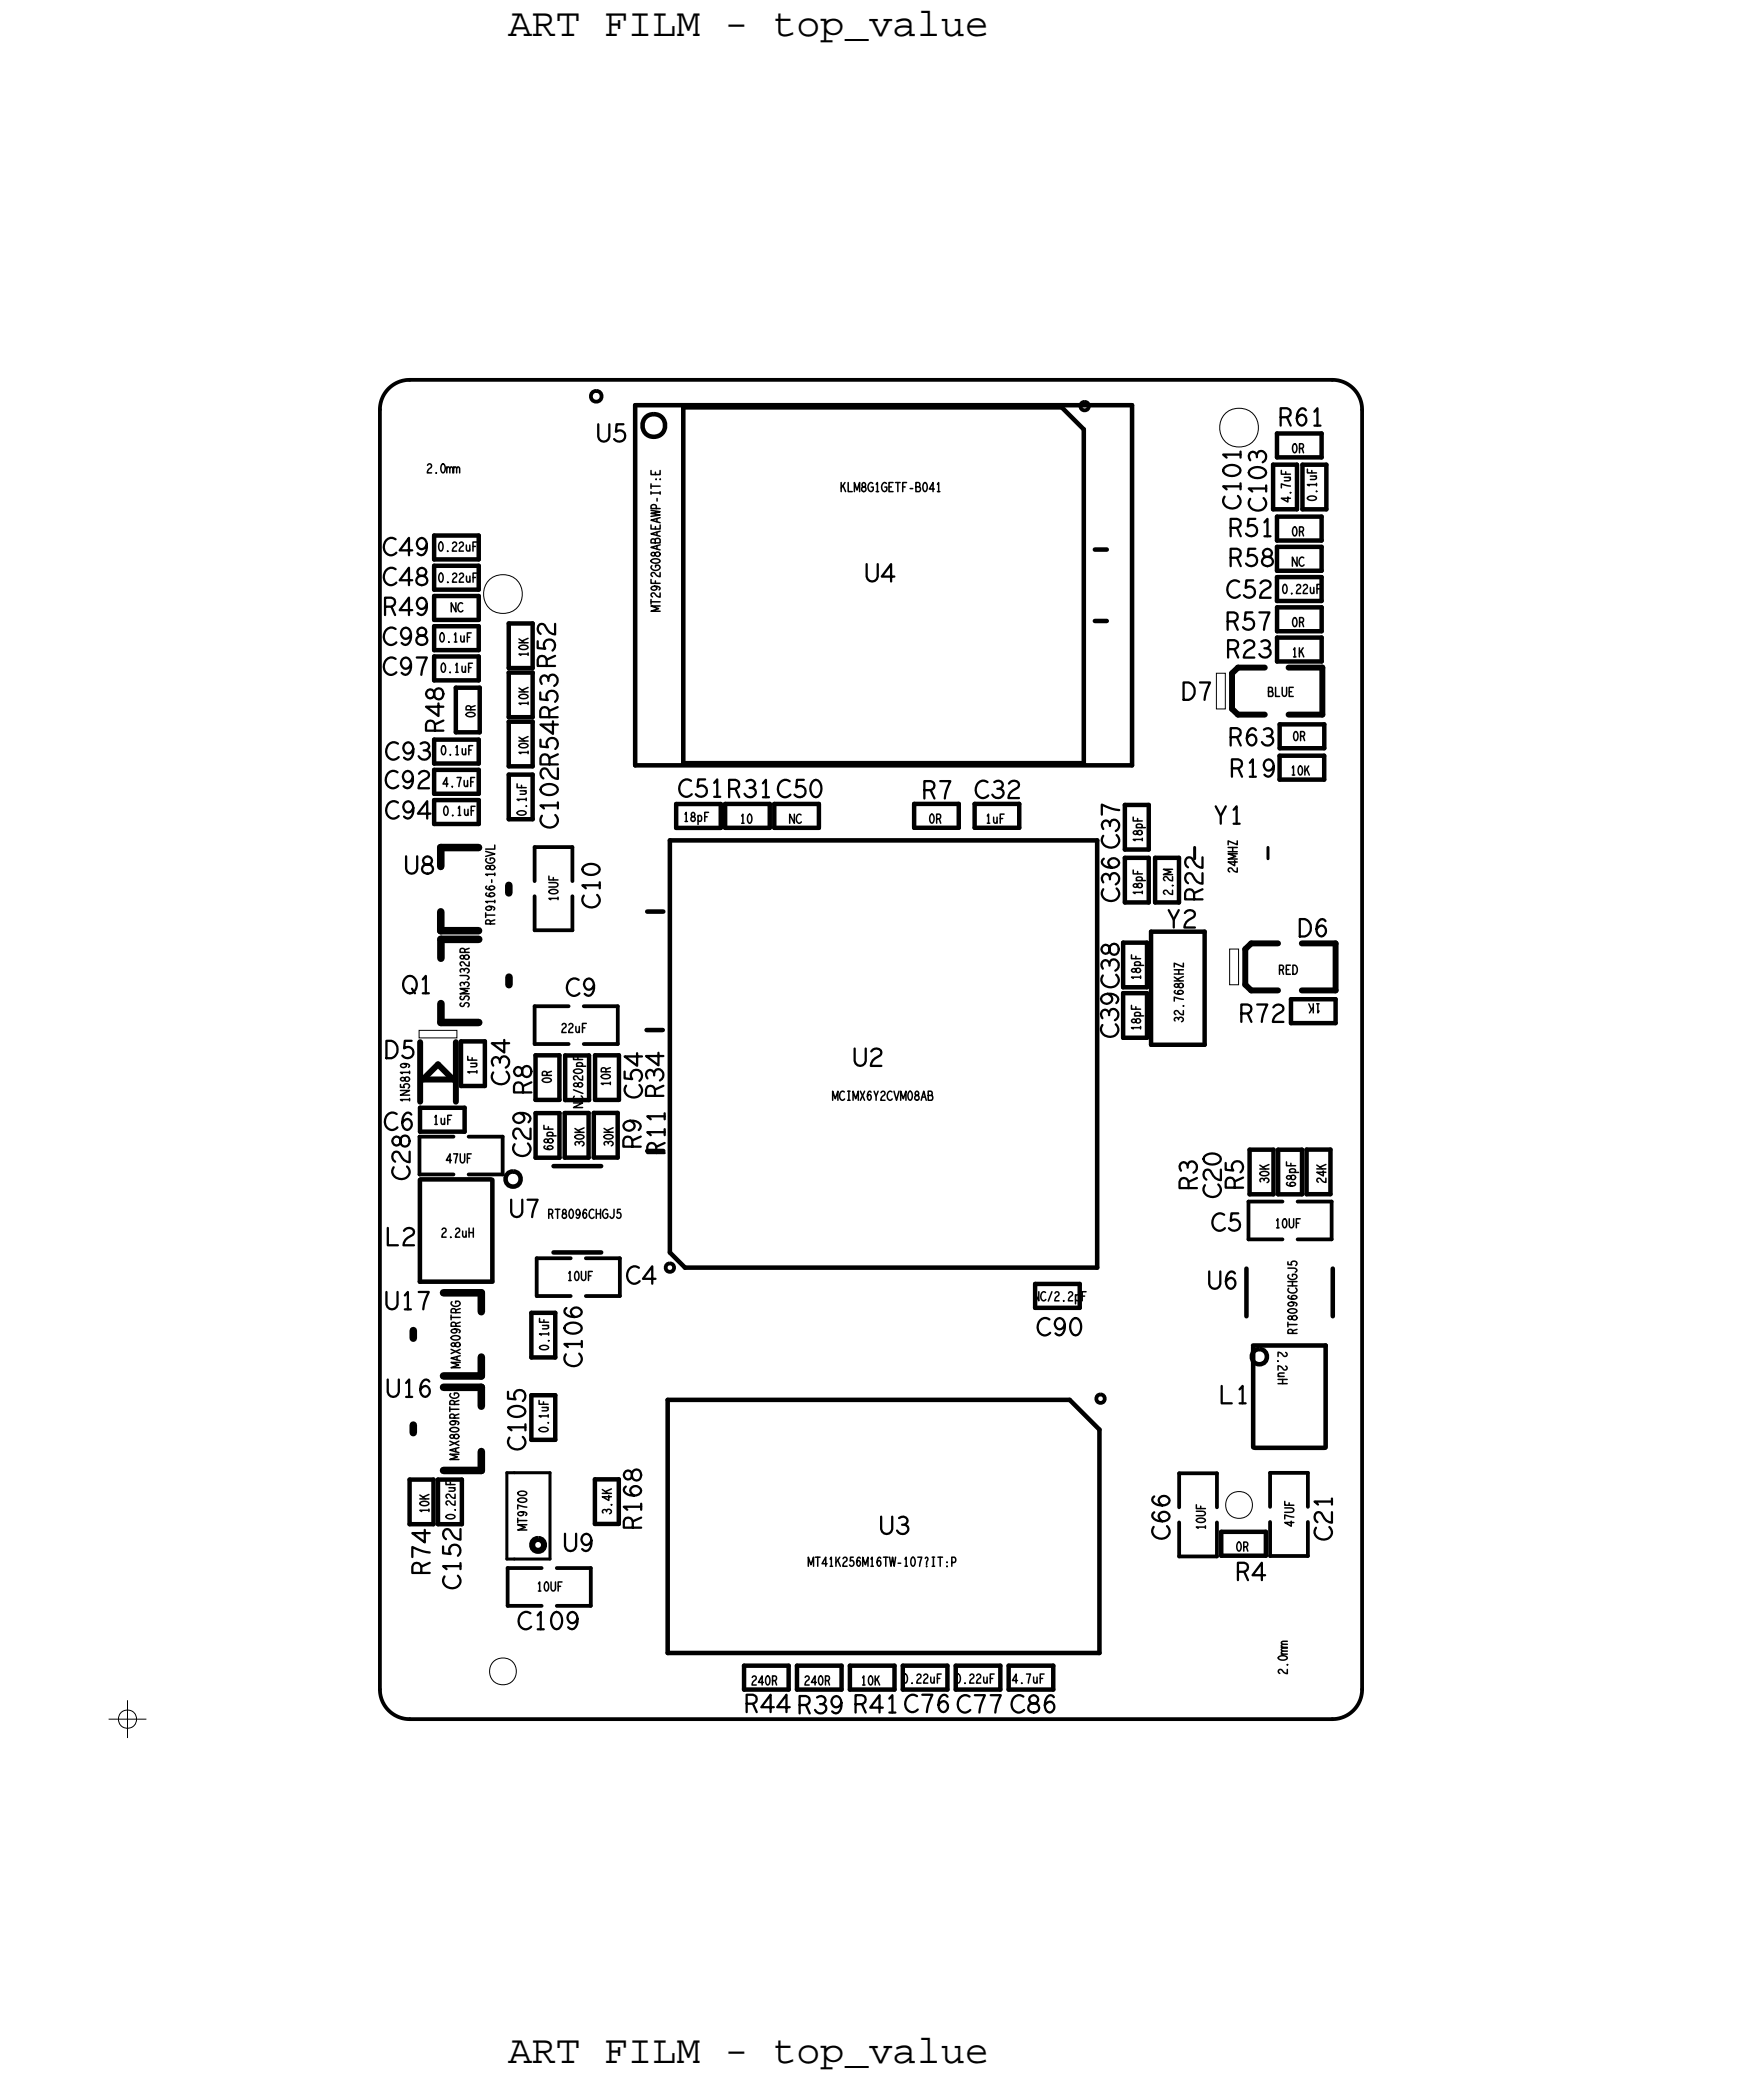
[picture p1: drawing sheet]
<svg xmlns="http://www.w3.org/2000/svg" width="59mm" height="71mm" viewBox="0 0 59 71" stroke-linecap="round" stroke-linejoin="round" font-family="sans-serif">
<defs><g id="words">
<g font-size="1.3">
<text x="17.1" y="1.2">ART FILM - top_value</text>
<text x="17.1" y="69.3">ART FILM - top_value</text>
</g>
<g font-size=".6">
<text x="24.4" y="26.8">R31</text>
<text x="41.3" y="26.1">R19</text>
<text x="22.3" y="36.9" transform="rotate(-90 22.3 36.9)">R34</text>
<text x="22.3" y="38.8" transform="rotate(-90 22.3 38.8)">R11</text>
<text x="26.8" y="57.6">R39</text>
</g>
<g font-size=".3">
<text x="14.3" y="15.9">2.0mm</text>
<text x="23" y="27.6">18pF</text>
<text x="33.1" y="27.7">1uF</text>
<text x="38.4" y="28.3" transform="rotate(-90 38.4 28.3)">18pF</text>
<text x="38.3" y="34.6" transform="rotate(-90 38.3 34.6)">18pF</text>
<text x="38.3" y="32.9" transform="rotate(-90 38.3 32.9)">18pF</text>
<text x="38.4" y="30.1" transform="rotate(-90 38.4 30.1)">18pF</text>
<text x="43" y="32.7">RED</text>
<text x="14.5" y="37.8">1uF</text>
<text x="16" y="36.1" transform="rotate(-90 16 36.1)">1uF</text>
<text x="43.2" y="56.3" transform="rotate(-90 43.2 56.3)">2.0mm</text>
</g>
</g></defs>
<!-- layer: Board Outline -->
<g fill="none" stroke="#000" stroke-width=".03">
<circle cx="16.9" cy="20" r=".66"/>
<circle cx="41.6" cy="14.4" r=".66"/>
<circle cx="16.9" cy="56.2" r=".45"/>
<circle cx="41.6" cy="50.6" r=".45"/>
</g>
<path d="M12.8 13.8v43zM13.8 12.8h31zM13.8 12.8a1 1 0 0 0-1 1M44.8 12.8a1 1 0 0 1 1 1M45.8 13.8v43zM12.8 56.8a1 1 0 0 0 1 1M13.8 57.8h31zM45.8 56.8a1 1 0 0 1-1 1" fill="none" stroke="#000" stroke-width=".13"/>
<!-- layer: Components -->
<g fill="none" stroke="#000" stroke-width=".15">
<path d="M14.6 18h1.5zM14.6 18v.8zM14.6 19h1.5zM14.6 19v.8zM14.6 18.8h1.5zM14.6 19.8h1.5zM16.1 18v.8zM16.1 19v.8zM21.3 13.6v12.1zM21.3 13.6h16.7zM21.7 14l.3-.1 .3 .1v.3v.3l-.3 .1-.3-.1-.1-.3zM23 13.7h12.7z"/>
<path d="M23 13.7v11.9zM35.7 13.7l.7 .7zM36.4 14.4v11.2zM36.8 18.5h.4zM38 13.6v12.1zM42.8 15.6h.8zM42.8 15.6v1.5zM42.8 17.1h.8zM42.9 19.4h1.5zM42.9 19.4v.8zM42.9 14.6h1.5zM42.9 14.6v.8z"/>
<path d="M42.9 18.4h1.5zM42.9 18.4v.8zM42.9 17.4v.8zM42.9 17.4h1.5zM42.9 15.4h1.5zM42.9 19.2h1.5zM42.9 18.2h1.5zM43.6 15.6v1.5zM43.8 17.1h.8zM43.8 15.6h.8zM43.8 15.6v1.5zM44.4 19.4v.8z"/>
<path d="M44.4 14.6v.8zM44.4 18.4v.8zM44.4 17.4v.8zM44.6 15.6v1.5zM14.1 39.6v3.5zM14.1 38h1.5zM14.1 37.2v.8zM14.1 37.2h1.5zM14.1 39.6h2.4zM14.6 20v.8zM14.6 20h1.5zM14.6 21h1.5z"/>
<path d="M14.6 21v.8zM14.6 22.1h1.5zM14.6 22.1v.8zM14.6 26.9h1.5zM14.6 26.9v.8zM14.6 24.9h1.5zM14.6 24.9v.8zM14.6 25.9h1.5zM14.6 25.9v.8zM14.6 20.8h1.5zM14.6 21.8h1.5zM14.6 22.9h1.5z"/>
<path d="M14.6 27.7h1.5zM14.6 25.7h1.5zM14.6 26.7h1.5zM15.3 24.6h.8zM15.3 23.1h.8zM15.3 23.1v1.5zM15.5 35h.8zM15.5 35v1.5zM15.5 36.5h.8zM15.6 37.2v.8zM16.1 20v.8zM16.1 21v.8z"/>
<path d="M16.1 22.1v.8zM16.1 26.9v.8zM16.1 24.9v.8zM16.1 25.9v.8zM16.1 23.1v1.5zM16.3 35v1.5zM16.5 39.6v3.4zM17 39.4h.2h.2l.1 .2-.1 .2-.2 .1-.2-.1v-.2zM17.1 24.3h.8zM17.1 24.3v1.4zM17.1 22.6h.8zM17.1 22.6v1.5z"/>
<path d="M17.1 20.9h.8zM17.1 20.9v1.5zM17.1 26h.8zM17.1 26v1.5zM17.1 25.7h.8zM17.1 24.1h.8zM17.1 22.4h.8zM17.1 27.5h.8zM17.9 24.3v1.4zM17.9 22.6v1.5zM17.9 20.9v1.5zM17.9 26v1.5z"/>
<path d="M18 37h.8zM18 35.5h.8zM18 35.5v1.5zM18 37.4h.8zM18 37.4v1.5zM18 38.9h.8zM18.6 39.2h1.6zM18.8 35.5v1.5zM18.8 37.4v1.5zM19 37.4h.8zM19 37.4v1.5zM19 38.9h.8z"/>
<path d="M19 37h.8zM19 35.5h.8zM19 35.5v1.5zM19.8 37.4v1.5zM19.8 35.5v1.5zM19.9 37.4h.9zM19.9 37.4v1.5zM19.9 38.9h.9zM20 35.5h.8zM20 35.5v1.5zM20 37h.8zM20.8 37.4v1.5z"/>
<path d="M20.8 35.5v1.5zM21.3 25.7h16.7zM21.7 34.6h.6zM21.7 30.6h.6zM21.7 38.7h.6zM22.5 28.2v13.9zM22.5 28.2h14.4zM22.7 27h1.5zM22.7 27v.8zM22.7 27.8h1.5zM23 25.6h13.4zM24.2 27v.8z"/>
<path d="M24.4 27h1.5zM24.4 27v.8zM24.4 27.8h1.5zM25.9 27v.8zM26 27v.8zM26 27h1.5zM26 27.8h1.5zM27.5 27v.8zM30.7 27v.8zM30.7 27h1.5zM30.7 27.8h1.5zM32.2 27v.8z"/>
<path d="M32.7 27v.8zM32.7 27h1.5zM32.7 27.8h1.5zM34.2 27v.8zM36.8 20.9h.4zM36.9 28.2v14.4zM37.7 33.4h.8zM37.7 33.4v1.5zM37.7 34.9h.8zM37.7 31.7h.8zM37.7 31.7v1.5zM37.7 33.2h.8z"/>
<path d="M37.8 27h.8zM37.8 27v1.5zM37.8 28.8h.8zM37.8 28.8v1.5zM37.8 28.5h.8zM37.8 30.3h.8zM38.5 33.4v1.5zM38.5 31.7v1.5zM38.6 27v1.5zM38.6 28.8v1.5zM38.7 35.1h1.8zM38.7 31.3h1.8z"/>
<path d="M38.7 31.3v3.8zM38.8 30.3h.8zM38.8 28.8h.8zM38.8 28.8v1.5zM39.6 28.8v1.5zM40.5 31.3v3.8zM42 38.6h.8zM42 38.6v1.5zM42.8 38.6v1.5zM42.9 20.2h1.5zM42.9 20.4h1.5zM42.9 20.4v.8z"/>
<path d="M42.9 21.4h1.5zM42.9 21.4v.8zM42.9 21.2h1.5zM42.9 22.2h1.5zM42.9 38.6h.8zM42.9 38.6v1.5zM43 25.4h1.5zM43 25.4v.8zM43 26.2h1.5zM43 24.3v.8zM43 24.3h1.5zM43 25.1h1.5z"/>
<path d="M43.4 33.6v.8zM43.4 33.6h1.5zM43.4 34.4h1.5zM43.7 38.6v1.5zM43.9 38.6h.8zM43.9 38.6v1.5zM44.4 20.4v.8zM44.4 21.4v.8zM44.5 25.4v.8zM44.5 24.3v.8zM44.7 38.6v1.5zM44.9 33.6v.8z"/>
<path d="M13.8 49.7h.8zM13.8 49.7v1.5zM13.8 51.2h.8zM14.1 43.1h2.4zM14.6 49.7v1.5zM14.7 49.7h.8zM14.7 49.7v1.5zM14.7 51.2h.8zM15.5 49.7v1.5zM17.9 44.1h.8zM17.9 44.1v1.5zM17.9 46.9h.8z"/>
<path d="M17.9 46.9v1.5zM17.9 45.6h.8zM17.9 48.4h.8zM18.6 42.1h1.6zM18.7 44.1v1.5zM18.7 46.9v1.5zM20 49.7h.8zM20 49.7v1.5zM20 51.2h.8zM20.8 49.7v1.5zM22.4 47h13.5zM22.4 55.5h14.5z"/>
<path d="M22.4 47v8.5zM22.5 42.1l.5 .5zM23 42.6h13.9zM25 56h1.5zM25 56v.8zM25 56.8h1.5zM26.5 56v.8zM26.8 56h1.5zM26.8 56v.8zM26.8 56.8h1.5zM28.3 56v.8zM28.6 56v.8z"/>
<path d="M28.6 56h1.5zM28.6 56.8h1.5zM30.1 56v.8zM30.3 56v.8zM30.3 56h1.5zM30.3 56.8h1.5zM31.8 56v.8zM32.1 56.8h1.5zM32.1 56h1.5zM32.1 56v.8zM33.6 56v.8zM33.9 56v.8z"/>
<path d="M33.9 56h1.5zM33.9 56.8h1.5zM34.8 43.1h1.5zM34.8 43.1v.8zM34.8 43.9h1.5zM35.4 56v.8zM35.9 47l1 1zM36.3 43.1v.8zM36.9 48v7.5zM41 51.5h1.5zM41 51.5v.8zM41 52.3h1.5z"/>
<path d="M41.9 42.6v1.6zM42 40.1h.8zM42.1 45.2h2.4zM42.1 45.3v3.3zM42.1 45.4l.2-.1 .2 .1 .1 .2-.1 .2h-.2h-.2v-.2zM42.1 48.6h2.4zM42.5 51.5v.8zM42.9 40.1h.8zM43.9 40.1h.8zM44.5 45.2v3.4zM44.8 42.6v1.6z"/>
</g>
<path d="M40.1 28.5v.4zM42.6 28.5v.4zM17 49.5h.3zM17 49.5v2.9zM17 52.4h.3zM17.3 49.5h1.2zM17.3 52.4h1.2zM18.5 49.5v2.9z" fill="none" stroke="#000" stroke-width=".1"/>
<g fill="none" stroke="#000" stroke-width=".2">
<path d="M14.1 35v2zM14.2 36.3l.5-.5zM14.2 36.3h1zM14.7 35.8l.5 .5zM15.3 35v2zM41.4 23.8l.2 .2zM41.4 22.6v1.2zM41.4 22.6l.2-.2zM41.6 24h.9zM41.6 22.4h.9zM41.8 33.1l.2 .2zM41.8 31.9v1.2z"/>
<path d="M41.8 31.9l.2-.2zM42 33.3h.9zM42 31.7h.9zM43.3 24h1.1zM43.3 22.4h1.1zM43.7 33.3h1.2zM43.7 31.7h1.2zM44.4 22.4v1.6zM44.9 31.7v1.6zM17.9 51.8l.2-.1 .2 .1v.2l-.2 .1-.2-.1z"/>
</g>
<g fill="none" stroke="#000" stroke-width=".25">
<path d="M14.8 28.5v.6zM14.8 28.5h1.3zM14.8 30.6v.7zM14.8 31.3h1.3zM14.8 31.6v.6zM14.8 31.6h1.3zM14.8 33.7v.7zM14.8 34.4h1.3zM17.1 29.7v.3zM17.1 32.8v.3zM13.9 44.7v.3zM13.9 47.9v.2z"/>
<path d="M14.9 43.4h1.3zM14.9 46.2h1.3zM14.9 46.6h1.3zM14.9 49.4h1.3zM16.2 43.4v.7zM16.2 45.6v.6zM16.2 46.6v.7zM16.2 48.8v.6z"/>
</g>
<g fill="none" stroke="#000" stroke-width=".13">
<path d="M19.9 13.2l.1-.1 .2 .1v.2l-.2 .1-.1-.1zM36.3 13.6l.1-.1 .2 .1v.1l-.2 .1-.1-.1zM14.1 39.5h1.1zM14.1 38.2h1.1zM14.1 38.2v1.3zM15.7 38.2h1.2zM15.7 39.5h1.2zM16.9 38.2v1.3zM18 28.5h1.2zM18 28.5v1.1zM18 30.1v1.2zM18 31.3h1.2z"/>
<path d="M18 35.1h1.1zM18 33.8v1.3zM18 33.8h1.1zM19.2 30.1v1.2zM19.2 28.5v1.1zM19.6 33.8h1.2zM19.6 35.1h1.2zM20.8 33.8v1.3zM17.1 54h1.1zM17.1 52.7h1.1zM17.1 52.7v1.3zM18 42.3h1.2z"/>
<path d="M18 42.3v1.2zM18 43.5h1.2zM18.7 52.7h1.1zM18.7 54h1.1zM19.7 43.5h1.1zM19.7 42.3h1.1zM19.8 52.7v1.3zM20.8 42.3v1.2zM22.4 42.5h.1h.1v.2h-.1h-.1zM36.8 46.9h.2h.1v.2h-.1h-.2zM39.6 49.5h1.3zM39.6 49.5v1.1z"/>
<path d="M39.6 51.2v1.1zM39.6 52.3h1.3zM40.9 49.5v1.1zM40.9 51.2v1.1zM41.9 40.4v1.2zM41.9 40.4h1.2zM41.9 41.6h1.2zM42.7 49.5h1.2zM42.7 49.5v1.1zM42.7 51.1v1.2zM42.7 52.3h1.2zM43.6 40.4h1.1z"/>
<path d="M43.6 41.6h1.1zM43.9 49.5v1.1zM43.9 51.1v1.2zM44.7 40.4v1.2z"/>
</g>
<path d="M14.1 34.6h1.3v.3h-1.3zM40.9 22.6h.3v1.2h-.3zM41.3 31.9h.3v1.2h-.3z" fill="none" stroke="#000" stroke-width=".03"/>
<!-- layer: Text -->
<g fill="none" stroke="#000" stroke-width=".08">
<path d="M13.3 19.1a.27 .27 0 0 0-.4 .3 .27 .27 0 0 0 .4 .2M13.3 18.1a.27 .27 0 0 0-.4 .3 .27 .27 0 0 0 .4 .2M13.8 19.5h-.4l.3-.4v.6M13.8 18.5h-.4l.3-.4v.6M14 19.1v.2l.1 .1a.16 .16 0 0 1 .2 .2 .16 .16 0 0 1-.2 0 .16 .16 0 0 1 0-.2h.1a.16 .16 0 0 0 .1-.3 .15 .15 0 0 0-.3 0zM14.3 18.3v.1a.17 .17 0 0 1-.3-.1 .17 .17 0 0 1 .2-.2 .17 .17 0 0 1 .1 .2l-.1 .3h-.2M20.1 14.3v.4l.2 .1 .2-.1v-.4M20.9 14.3h-.2v.2a.2 .2 0 0 1 .3 .1 .2 .2 0 0 1-.1 .2 .2 .2 0 0 1-.3 0M29.1 19v.4l.2 .1 .2-.1v-.4M30 19.4h-.4l.3-.4v.5M41.2 15.7a.26 .26 0 0 1 .3-.1 .26 .26 0 0 1 .1 .3 .26 .26 0 0 1-.3 .1 .26 .26 0 0 1-.1-.3zM41.3 17.7h.3l.1-.2-.4-.1v.6"/>
<path d="M41.3 18.7h.3l.1-.2-.4-.1v.6M41.6 17.7l.1 .3M41.6 18.7l.1 .3M41.6 16.7a.27 .27 0 0 1-.2 .4 .27 .27 0 0 1-.3-.4M41.6 19.6a.27 .27 0 0 0-.4 .2 .27 .27 0 0 0 .5 .2M41.7 15.3h-.6l.1 .1M41.7 16.3h-.6l.1 .1M41.7 15.2v.2M41.7 16.2v.2M42 15.8a.26 .26 0 0 1 .4-.1 .26 .26 0 0 1 .1 .3 .26 .26 0 0 1-.4 .1 .26 .26 0 0 1-.1-.3zM42.1 19.5h-.2l-.1 .3a.2 .2 0 0 1 .3 0 .2 .2 0 0 1 0 .3 .2 .2 0 0 1-.3-.1M42.2 17.4h-.3v.3a.2 .2 0 0 1 .3 0 .2 .2 0 0 1-.1 .3 .2 .2 0 0 1-.2-.1"/>
<path d="M42.2 18.4h-.3v.3a.2 .2 0 0 1 .3 0 .2 .2 0 0 1-.1 .3 .2 .2 0 0 1-.2-.1M42.2 15.3l-.2-.1v.1v.2M42.2 15.4a.18 .18 0 0 1 .3-.2 .17 .17 0 0 1 0 .3h-.1M42.3 19.6a.16 .16 0 0 1 .3-.1 .16 .16 0 0 1 0 .2l-.2 .2-.1 .2h.4M42.5 16.7a.27 .27 0 0 1-.2 .5 .27 .27 0 0 1-.3-.4M42.5 18.5l-.1 .1 .1 .1a.16 .16 0 0 1 .2 .2 .16 .16 0 0 1-.2 .1 .16 .16 0 0 1 0-.3h.1a.14 .14 0 0 0 .1-.2 .14 .14 0 0 0-.2 0zM42.5 17.6l.1-.2v.6M42.5 18h.2M42.5 16.4h-.5l.1 .1M42.5 16.3v.2M43 14h.3v-.2l-.3-.1v.6M43.2 14l.2 .3"/>
<path d="M43.9 13.8l-.1-.1a.27 .27 0 0 0-.2 .3 .27 .27 0 0 0 .2 .3 .17 .17 0 0 0 .1-.3 .17 .17 0 0 0-.3 .1M44.2 14.3h.2M44.2 13.8l.1-.1v.6M12.9 20.4h.3l.1-.2-.4-.1v.6M13 35a.3 .3 0 0 1 .4 .3 .3 .3 0 0 1-.4 .3zM13.1 20.4l.2 .3M13.2 38.2a.14 .14 0 0 0 0 .2 .14 .14 0 0 0 .2 .1 .14 .14 0 0 0 .1-.2 .16 .16 0 0 1 .2-.1 .16 .16 0 0 1 0 .3 .16 .16 0 0 1-.2-.1l-.1-.2zM13.3 21.1a.27 .27 0 0 0-.4 .3 .27 .27 0 0 0 .4 .2M13.3 22.1a.27 .27 0 0 0-.4 .3 .27 .27 0 0 0 .4 .2M13.3 37.4a.27 .27 0 0 0-.4 .3 .27 .27 0 0 0 .5 .2M13.4 26a.27 .27 0 0 0-.4 .2 .27 .27 0 0 0 .4 .2M13.4 25a.27 .27 0 0 0-.4 .2 .27 .27 0 0 0 .4 .2"/>
<path d="M13.4 27a.27 .27 0 0 0-.4 .2 .27 .27 0 0 0 .4 .2M13.6 28.8v.4l.2 .2 .2-.2v-.4M13.7 39.2a.27 .27 0 0 1-.2 .4 .27 .27 0 0 1-.3-.4M13.8 38.7v.4l-.2-.1-.2-.3a.16 .16 0 0 0-.2 .1 .16 .16 0 0 0 .1 .2M13.8 21.3v.1a.17 .17 0 0 1-.3-.1 .17 .17 0 0 1 .1-.2 .17 .17 0 0 1 .2 .2l-.1 .4-.2-.1M13.8 22.3v.1a.17 .17 0 0 1-.3-.1 .17 .17 0 0 1 .1-.2 .17 .17 0 0 1 .2 .2l-.1 .4-.2-.1M13.8 37.5v-.1a.27 .27 0 0 0-.3 .3 .27 .27 0 0 0 .2 .2 .17 .17 0 0 0 .1-.2 .17 .17 0 0 0-.3 0M13.8 35h-.2v.2a.2 .2 0 0 1 .3 .1 .2 .2 0 0 1-.1 .3 .2 .2 0 0 1-.3-.1M13.8 33.2l.1 .2M13.8 20.5h-.4l.3-.4v.6M13.9 26.1l-.1 .1a.17 .17 0 0 1-.2 0 .17 .17 0 0 1 .1-.3 .17 .17 0 0 1 .2 .2l-.1 .4-.2-.1M13.9 25.2l-.1 .1a.17 .17 0 0 1-.2-.1 .17 .17 0 0 1 .1-.2 .17 .17 0 0 1 .2 .2l-.1 .3h-.2"/>
<path d="M13.9 27.1l-.1 .1a.17 .17 0 0 1-.2 0 .17 .17 0 0 1 .1-.3 .17 .17 0 0 1 .2 .2l-.1 .4-.2-.1M14 22.1h.3l-.1 .6M14 21.2v.1l.1 .1a.16 .16 0 0 1 .2 .2 .16 .16 0 0 1-.2 .1 .16 .16 0 0 1 0-.3h.1a.16 .16 0 0 0 .1-.3 .16 .16 0 0 0-.3 .1zM14.1 26a.16 .16 0 0 1 .2-.1 .16 .16 0 0 1 .1 .2l-.3 .2v.2h.3M14.1 25l.2-.1 .1 .1-.1 .2M14.2 33.4h.2M14.2 32.9l.1-.1v.6M14.2 25.2a.18 .18 0 0 1 .2 .3 .17 .17 0 0 1-.3 0v-.1M14.2 28.8v.2h.1a.16 .16 0 0 1 .2 .2 .16 .16 0 0 1-.3 .1 .16 .16 0 0 1 0-.2l.2-.1a.14 .14 0 0 0 .1-.2 .15 .15 0 0 0-.3 0zM14.3 20.3v.1a.17 .17 0 0 1-.3-.1 .17 .17 0 0 1 .2-.2 .17 .17 0 0 1 .1 .2l-.1 .3h-.2M14.4 23.2a.14 .14 0 0 0-.1 .2 .14 .14 0 0 0 .2 0 .14 .14 0 0 0 .1-.1 .16 .16 0 0 1 .2-.1 .16 .16 0 0 1 0 .2 .16 .16 0 0 1-.2 0l-.1-.2zM14.5 27.3h-.5l.4-.4v.6"/>
<path d="M14.6 24.6v-.3l-.2-.1-.1 .4h.6M14.7 23.6v.5l-.4-.4h.6M14.9 24.2l-.3 .1M16.8 35.6l-.2-.1-.1 .2 .1 .1M16.8 35.7a.17 .17 0 0 1 .2-.2 .17 .17 0 0 1 .1 .3l-.1 .1M16.9 34.9v.5l-.4-.3h.6M17 36a.27 .27 0 0 1-.2 .4 .27 .27 0 0 1-.2-.4M17.3 35.9a.14 .14 0 0 0 0 .2 .14 .14 0 0 0 .2 0 .14 .14 0 0 0 0-.1 .16 .16 0 0 1 .3-.1 .16 .16 0 0 1 0 .2 .16 .16 0 0 1-.3-.1v-.1zM17.5 37.4h.1a.17 .17 0 0 1-.1 .3 .17 .17 0 0 1-.2-.1 .17 .17 0 0 1 .2-.2l.3 .1v.2M17.6 36.7l-.1-.3h-.2v.3h.6M17.7 38.4a.27 .27 0 0 1-.2 .5 .27 .27 0 0 1-.2-.5M17.8 37.9v.4l-.2-.1-.1-.2a.16 .16 0 0 0-.3 0 .16 .16 0 0 0 .1 .3"/>
<path d="M17.9 36.4l-.3 .1M18.1 21.5v.3h.2a.2 .2 0 0 1 .1-.3 .2 .2 0 0 1 .2 .1 .2 .2 0 0 1 0 .3M18.2 23.3v.2h.2a.2 .2 0 0 1 .1-.3 .2 .2 0 0 1 .2 .1 .2 .2 0 0 1-.1 .3M18.2 24.9v.2h.2a.2 .2 0 0 1 .1-.3 .2 .2 0 0 1 .2 .1 .2 .2 0 0 1 0 .3M18.2 26.4a.26 .26 0 0 1 .4-.1 .26 .26 0 0 1 .1 .3 .26 .26 0 0 1-.4 .1 .26 .26 0 0 1-.1-.3zM18.4 22.4l-.1-.3h-.2v.3h.5M18.4 22.8l-.2-.1v.1v.2M18.4 22.9a.18 .18 0 0 1 .3-.2 .17 .17 0 0 1 0 .3h-.1M18.5 24.1l-.1-.3h-.2v.3h.5M18.5 25.7l-.1-.3h-.2v.3h.5M18.6 24.2v.5l-.4-.4h.5M18.6 22l-.2 .2"/>
<path d="M18.6 21v.3h-.1l-.2-.3a.16 .16 0 0 0-.2 .1 .16 .16 0 0 0 .1 .2M18.7 27.4a.27 .27 0 0 1-.2 .4 .27 .27 0 0 1-.3-.4M18.7 23.8l-.2 .1M18.7 25.3l-.2 .2M18.7 27.1h-.5l.1 .1M18.7 27v.2M18.7 25.8v.4l-.1-.1-.2-.2a.16 .16 0 0 0-.2 0 .16 .16 0 0 0 .1 .3M19.4 32.9a.27 .27 0 0 0-.4 .3 .27 .27 0 0 0 .5 .2M19.6 29.1a.26 .26 0 0 1 .4-.1 .26 .26 0 0 1 .1 .3 .26 .26 0 0 1-.3 .1 .26 .26 0 0 1-.2-.3zM20 33.1l-.1 .1a.17 .17 0 0 1-.3-.1 .17 .17 0 0 1 .2-.2 .17 .17 0 0 1 .2 .2l-.2 .3h-.2M20.1 30.1a.27 .27 0 0 1-.2 .4 .27 .27 0 0 1-.3-.4M20.1 29.7h-.5l.1 .1"/>
<path d="M20.1 29.6v.2M21 36v.2l.2 .1a.2 .2 0 0 1 .1-.3 .2 .2 0 0 1 .3 0 .2 .2 0 0 1-.1 .3M21.2 37.7h.1a.17 .17 0 0 1-.1 .3 .17 .17 0 0 1-.2-.2 .17 .17 0 0 1 .2-.1l.3 .1v.2M21.2 38.5v-.2l-.2-.1-.1 .3h.6M21.4 35.4v.4l-.4-.3h.6M21.5 36.5a.27 .27 0 0 1-.2 .4 .27 .27 0 0 1-.3-.4M21.5 38.2l-.3 .1M22 36.1l-.2-.1-.1 .1 .1 .1M22 36.8v-.2l-.2-.1-.1 .3h.6M22 38.7v-.2l-.2-.1-.1 .3h.6M22.1 35.4v.4l-.4-.3h.6M22.3 37.5h-.6l.2 .1"/>
<path d="M22.3 38h-.6l.2 .1M22.3 37.4v.2M23.2 26.2a.27 .27 0 0 0-.4 .3 .27 .27 0 0 0 .4 .2M23.7 26.2h-.2l-.1 .2a.2 .2 0 0 1 .3 .1 .2 .2 0 0 1 0 .3 .2 .2 0 0 1-.3-.1M24 26.8h.2M24 26.3l.1-.1v.6M24.5 26.5h.3v-.2l-.3-.1v.6M25.1 26.3l.1-.1 .2 .1-.1 .2M25.6 26.3l.1-.1v.6M25.6 26.8h.2M26.5 26.3a.27 .27 0 0 0-.4 .2 .27 .27 0 0 0 .5 .2M27 26.2h-.2v.3a.2 .2 0 0 1 .2 0 .2 .2 0 0 1 0 .3 .2 .2 0 0 1-.3-.1"/>
<path d="M27.3 26.3a.27 .27 0 0 1 .3 .1 .27 .27 0 0 1-.1 .4 .28 .28 0 0 1-.3-.2 .28 .28 0 0 1 .1-.3zM28.7 35.2v.5l.2 .1 .2-.1v-.5M29.3 35.3a.16 .16 0 0 1 .2-.1 .16 .16 0 0 1 .1 .3l-.3 .1v.2h.3M31.1 26.5h.2l.1-.2-.3-.1v.6M31.3 26.5l.1 .3M31.6 26.2h.3l-.2 .6M33.2 26.3a.27 .27 0 0 0-.4 .2 .27 .27 0 0 0 .4 .2M33.4 26.3l.2-.1 .1 .1-.1 .2M33.5 26.5a.17 .17 0 0 1 .2 .2 .17 .17 0 0 1-.3 .1l-.1-.1M33.9 26.3a.16 .16 0 0 1 .2-.1 .16 .16 0 0 1 .1 .3l-.3 .1v.2h.3M37.1 31.8a.14 .14 0 0 0-.1 .2 .14 .14 0 0 0 .2 0 .14 .14 0 0 0 .1-.1 .16 .16 0 0 1 .2-.1 .16 .16 0 0 1 0 .2 .16 .16 0 0 1-.2-.1l-.1-.1zM37.1 28.9h-.1a.27 .27 0 0 0 .3 .3 .27 .27 0 0 0 .3-.3 .17 .17 0 0 0-.3 0 .17 .17 0 0 0 .1 .3"/>
<path d="M37.2 33.4h.1a.17 .17 0 0 1-.1 .3 .17 .17 0 0 1-.2-.1 .17 .17 0 0 1 .2-.2l.4 .1-.1 .2M37.3 34l-.2-.1-.1 .2v.1M37.3 34.1a.17 .17 0 0 1 .2-.2 .17 .17 0 0 1 0 .3v.1M37.3 32.4l-.2-.1-.1 .1 .1 .1M37.3 32.4a.17 .17 0 0 1 .2-.1 .17 .17 0 0 1 0 .3M37.3 27.7l-.2-.1-.1 .1 .1 .2M37.3 29.5l-.2-.1-.1 .1 .1 .2M37.3 27.8a.17 .17 0 0 1 .2-.2 .17 .17 0 0 1 .1 .3h-.1M37.3 29.5a.17 .17 0 0 1 .2-.1 .17 .17 0 0 1 .1 .3h-.1M37.5 34.4a.27 .27 0 0 1-.2 .5 .29 .29 0 0 1-.3-.5M37.5 32.8a.27 .27 0 0 1-.2 .4 .27 .27 0 0 1-.2-.4M37.5 28.1a.27 .27 0 0 1-.2 .4 .27 .27 0 0 1-.2-.4"/>
<path d="M37.5 29.9a.27 .27 0 0 1-.2 .4 .27 .27 0 0 1-.2-.4M37.6 27.2l-.6-.2v.4M39.3 30.6l.1 .3v.3M39.6 30.6l-.2 .3M39.8 22.9a.3 .3 0 0 1 .3 .3 .3 .3 0 0 1-.3 .3zM39.8 30.7a.16 .16 0 0 1 .2-.1 .16 .16 0 0 1 .1 .2l-.2 .2-.1 .2h.3M39.9 39.2l-.2-.1-.1 .1 .1 .1M39.9 39.2a.17 .17 0 0 1 .2-.2 .21 .21 0 0 1 .1 .4h-.1M39.9 39.9v-.2l-.2-.1-.1 .3h.6M40.1 30.2v-.3h-.2l-.1 .3h.6M40.2 39.6l-.3 .1M40.3 22.9h.4l-.2 .6"/>
<path d="M40.4 29.9l-.3 .1M40.4 28.8v.4l-.2-.1-.2-.3a.16 .16 0 0 0-.2 .1 .16 .16 0 0 0 .1 .2M40.4 29.3v.4l-.2-.1-.2-.2a.16 .16 0 0 0-.2 .1 .16 .16 0 0 0 .1 .2M40.5 38.8a.26 .26 0 0 1 .3-.1 .26 .26 0 0 1 .1 .4 .26 .26 0 0 1-.3 0 .26 .26 0 0 1-.1-.3zM40.8 27.1l.2 .3v.3M40.9 39.8a.27 .27 0 0 1-.2 .4 .27 .27 0 0 1-.2-.4M41 39.3v.4l-.2-.1-.1-.3a.16 .16 0 0 0-.3 .1 .16 .16 0 0 0 .1 .2M41.2 39.1v.2h.2a.2 .2 0 0 1 .1-.3 .2 .2 0 0 1 .3 .1 .2 .2 0 0 1-.1 .3M41.2 27.1l-.2 .3M41.2 20.9h.3l.1-.3h-.4v.6M41.3 21.8h.2l.1-.2-.3-.1v.6M41.3 24.8l.3-.1 .1-.2h-.4v.6"/>
<path d="M41.4 25.8h.3v-.2l-.3-.1v.6M41.4 27.7h.2M41.4 27.2l.1-.1v.6M41.5 20.9l.1 .3M41.5 21.8l.1 .3M41.5 39.9v-.3h-.3v.3h.6M41.6 24.8l.1 .3M41.7 34.1l.3-.1v-.2h-.3v.5M41.8 39.6l-.3 .1M41.8 21.6a.16 .16 0 0 1 .2-.1 .16 .16 0 0 1 .1 .2l-.2 .2-.1 .2h.3M41.9 34.1l.1 .2M42 25.6l.1-.1v.6"/>
<path d="M42.1 20.6h-.3v.2a.2 .2 0 0 1 .3 .1 .2 .2 0 0 1-.1 .3 .2 .2 0 0 1-.2-.1M42.2 24.5a.27 .27 0 0 0-.3 .2 .27 .27 0 0 0 .2 .3 .17 .17 0 0 0 .1-.3 .17 .17 0 0 0-.3 .1M42.2 33.8h.4l-.2 .5M42.3 20.6h.4l-.2 .6M42.4 21.6l.1-.1 .1 .1v.2M42.5 24.5h.1h.1l-.1 .2M42.5 21.8a.17 .17 0 0 1 .2 .2 .17 .17 0 0 1-.3 0h-.1M42.6 24.7a.18 .18 0 0 1 .2 .3 .2 .2 0 0 1-.4 0v-.1M42.8 33.9a.16 .16 0 0 1 .2-.2 .16 .16 0 0 1 .1 .3l-.3 .2v.1h.3M42.8 25.7l-.1 .1a.17 .17 0 0 1-.2 0 .17 .17 0 0 1 .1-.3 .17 .17 0 0 1 .2 .2l-.1 .4-.2-.1M43.7 30.9a.3 .3 0 0 1 .3 .3 .3 .3 0 0 1-.3 .3zM44.5 31v-.1a.27 .27 0 0 0-.3 .3 .27 .27 0 0 0 .3 .2 .17 .17 0 0 0 0-.2 .17 .17 0 0 0-.3 0"/>
<path d="M13 43.4v.4l.2 .2 .2-.2v-.4M13 46.4v.4l.2 .1 .2-.1v-.4M13 41.3v.5h.4M13.6 41.4a.16 .16 0 0 1 .2-.1 .16 .16 0 0 1 .1 .2l-.3 .2v.1h.3M13.6 44h.2M13.6 43.5l.1-.1v.6M13.6 46.9h.2M13.6 46.5l.1-.1v.5M14.1 43.4h.3l-.2 .6M14.2 52.9l-.1-.3-.2-.1v.4h.5M14.3 51.4v.4l-.4-.3h.5M14.4 46.4a.27 .27 0 0 0-.3 .2 .27 .27 0 0 0 .2 .3 .17 .17 0 0 0 .1-.3 .17 .17 0 0 0-.3 .1"/>
<path d="M14.4 52.5l-.2 .1M14.4 52.2l-.5-.2v.3M14.9 52v.2h.2a.2 .2 0 0 1 .1-.3 .2 .2 0 0 1 .3 .1 .2 .2 0 0 1-.1 .3M15.4 52.9a.27 .27 0 0 1-.2 .5 .27 .27 0 0 1-.3-.4M15.5 51.4v.3h-.2l-.2-.3a.16 .16 0 0 0-.2 .1 .16 .16 0 0 0 .1 .2M15.5 52.6h-.6l.1 .1M15.5 52.5v.2M17.1 46.8v.2h.2a.2 .2 0 0 1 .1-.3 .2 .2 0 0 1 .3 .1 .2 .2 0 0 1-.1 .3M17.1 47.3a.26 .26 0 0 1 .4-.1 .26 .26 0 0 1 .1 .3 .26 .26 0 0 1-.3 .1 .26 .26 0 0 1-.2-.3zM17.2 40.3v.4l.2 .2 .1-.2v-.4M17.6 48.3a.27 .27 0 0 1-.2 .4 .27 .27 0 0 1-.3-.4M17.7 48h-.6l.1 .1"/>
<path d="M17.7 47.9v.2M17.7 40.3h.4l-.2 .6M17.8 54.2a.27 .27 0 0 0-.4 .3 .27 .27 0 0 0 .4 .2M18.1 54.7h.2M18.1 54.3l.1-.1v.5M18.6 54.2a.27 .27 0 0 1 .3 .2 .27 .27 0 0 1-.1 .3 .28 .28 0 0 1-.3-.2 .28 .28 0 0 1 .1-.3zM19 51.5v.5l.2 .1 .2-.1v-.5M19 44.5a.26 .26 0 0 1 .4-.1 .26 .26 0 0 1 .1 .3 .26 .26 0 0 1-.4 .1 .26 .26 0 0 1-.1-.3zM19 44a.27 .27 0 0 0 .2 .3 .27 .27 0 0 0 .3-.3 .17 .17 0 0 0-.3 0 .17 .17 0 0 0 .1 .3M19.4 54.4v.1a.17 .17 0 0 1-.3-.1 .17 .17 0 0 1 .1-.2 .17 .17 0 0 1 .2 .2l-.1 .3h-.2M19.5 45.5a.27 .27 0 0 1-.2 .4 .27 .27 0 0 1-.3-.4M19.5 45.2h-.5l.1 .1"/>
<path d="M19.5 45.1v.2M19.9 51.8h-.1a.17 .17 0 0 1-.3 0 .17 .17 0 0 1 .2-.2 .17 .17 0 0 1 .2 .2l-.1 .3h-.2M21 49.4a.14 .14 0 0 0 0 .2 .14 .14 0 0 0 .1 .1 .14 .14 0 0 0 .1-.2 .16 .16 0 0 1 .3-.1 .16 .16 0 0 1 0 .3 .16 .16 0 0 1-.3-.1v-.2zM21 50a.27 .27 0 0 0 .2 .3 .27 .27 0 0 0 .3-.3 .17 .17 0 0 0-.3 0 .17 .17 0 0 0 .1 .3M21.3 51.3l-.1-.2-.2-.1v.3h.5M21.5 42.6a.27 .27 0 0 0-.4 .2 .27 .27 0 0 0 .4 .2M21.5 51l-.2 .1M21.5 50.6h-.5l.1 .1M21.5 50.5v.2M22 43h-.4l.3-.4v.5M25.1 57.2h.3v-.2l-.3-.1v.6M25.3 57.2l.1 .3"/>
<path d="M26 57.4h-.4l.3-.5v.6M26.5 57.4h-.4l.3-.5v.6M26.9 57.3h.2l.1-.2-.3-.1v.6M27.4 57h.2l.1 .1-.1 .2M28.3 57.2l-.1 .1a.17 .17 0 0 1-.3-.1 .17 .17 0 0 1 .2-.2 .17 .17 0 0 1 .2 .2l-.1 .4-.2-.1M28.7 57.3l.3-.1 .1-.2h-.4v.5M29 57.3l.1 .2M29.6 51v.4l.2 .1 .2-.1v-.4M29.7 57.4h-.5l.3-.4v.5M29.9 57.5h.2M29.9 57.1l.1-.1v.5M30.2 51h.2h.1l-.1 .2"/>
<path d="M30.3 51.2a.18 .18 0 0 1 .2 .3 .17 .17 0 0 1-.3 0l-.1-.1M30.8 57a.27 .27 0 0 0-.4 .2 .27 .27 0 0 0 .4 .2M31 56.9h.3l-.2 .6M31.8 57a.27 .27 0 0 0-.3 .2 .27 .27 0 0 0 .3 .3 .17 .17 0 0 0 0-.3 .17 .17 0 0 0-.3 .1M32.6 57a.27 .27 0 0 0-.4 .3 .27 .27 0 0 0 .4 .2M32.8 57h.3l-.2 .5M33.3 57h.3l-.2 .5M34.4 57a.27 .27 0 0 0-.4 .3 .27 .27 0 0 0 .4 .2M34.6 57v.2h.1a.16 .16 0 0 1 .2 .2 .16 .16 0 0 1-.3 .1 .16 .16 0 0 1 0-.2l.2-.1a.14 .14 0 0 0 0-.2 .14 .14 0 0 0-.2 0zM35.3 44.3a.27 .27 0 0 0-.4 .3 .27 .27 0 0 0 .4 .2M35.4 57a.27 .27 0 0 0-.3 .2 .27 .27 0 0 0 .2 .3 .17 .17 0 0 0 .1-.3 .17 .17 0 0 0-.3 .1M35.8 44.5l-.1 .1a.17 .17 0 0 1-.2-.1 .17 .17 0 0 1 .1-.2 .17 .17 0 0 1 .2 .2l-.1 .4-.2-.1"/>
<path d="M36 44.4a.27 .27 0 0 1 .4 .1 .27 .27 0 0 1-.2 .4 .28 .28 0 0 1-.3-.2 .28 .28 0 0 1 .1-.3zM38.8 50.3h-.1a.27 .27 0 0 0 .3 .3 .27 .27 0 0 0 .3-.2 .17 .17 0 0 0-.3-.1 .17 .17 0 0 0 .1 .3M38.8 50.8l-.1 .1a.27 .27 0 0 0 .3 .2 .27 .27 0 0 0 .3-.2 .17 .17 0 0 0-.3-.1 .17 .17 0 0 0 .1 .3M39.2 51.3a.27 .27 0 0 1-.2 .4 .27 .27 0 0 1-.2-.4M40.6 42.7v.4l.2 .2 .2-.2v-.4M41 46.6v.6h.4M41.1 40.8a.27 .27 0 0 0-.4 .3 .27 .27 0 0 0 .5 .2M41.5 42.8l-.1-.1a.27 .27 0 0 0-.2 .3 .27 .27 0 0 0 .2 .3 .17 .17 0 0 0 .1-.3 .17 .17 0 0 0-.3 .1M41.6 52.8h.3v-.2l-.3-.1v.6M41.6 40.8h-.2l-.1 .2a.2 .2 0 0 1 .3 .1 .2 .2 0 0 1 0 .3 .2 .2 0 0 1-.3-.1M41.6 46.7l.1-.1v.6M41.6 47.2h.2"/>
<path d="M41.8 52.8l.1 .3M42.5 52.9h-.4l.3-.4v.6M44.7 51.3a.27 .27 0 0 1-.2 .4 .27 .27 0 0 1-.3-.4M44.7 50.8v.4l-.1-.1-.2-.2a.16 .16 0 0 0-.2 0 .16 .16 0 0 0 .1 .2M44.7 50.5h-.5l.1 .1M44.7 50.4v.2"/>
<circle cx="13.8" cy="33.1" r=".27"/>
</g>
<g fill="none" stroke="#000" stroke-width=".05">
<path d="M14.4 15.6l.1 .1-.1 .2h.1M14.8 18.2l.1 .1-.1 .2-.1-.1zM14.8 19.3l.1 .1-.1 .2-.1-.1zM14.9 15.6l.1 .1-.1 .2-.1-.1zM15 18.5h.1M15 19.6h.1M15.1 15.7h.1v.2M15.2 18.3h.1l-.1 .2h.1M15.2 19.3h.1l-.1 .3h.1M15.2 15.7h.1v.2M15.2 15.7v.2M15.3 15.7h.1v.2"/>
<path d="M15.4 18.3h.2l-.2 .2h.2M15.4 19.3h.2l-.2 .3h.2M15.7 18.3v.2h.1M15.7 19.4v.1h.1M15.8 18.3v.2M15.8 19.4v.2M15.9 18.4h.1M15.9 19.4h.1M16 18.2h-.1v.3M16 19.3h-.1v.3M21.9 17.1l.3 .1-.3 .1h.3l-.3 .1M21.9 16.3h.3"/>
<path d="M21.9 16.3v.1M21.9 16.5v.1M21.9 16.6h.3M21.9 15.8v.1h.3v-.1M21.9 17.6v.2h.3v-.2M21.9 19.5v.1h.3M21.9 18.8h.2l.1 .1h-.2zM21.9 18.6v.1l.2-.1h.1l-.1 .1-.1-.1zM21.9 19a.12 .12 0 0 0 .1 .2 .12 .12 0 0 0 .1-.2l-.1 .1M22 19.7l.1 .1h-.2v-.1h.1h.2l-.1 .1M22 18.1h-.1v.1h.3v-.1h-.2v.1M22 15.9h.1"/>
<path d="M22 17.7v.1M22 19.5v.1M22 16.1h.1M22 17.1v-.1h-.1v.1h.3M22.1 17.4v.1M22.1 17.9v.1M22.1 18.3v.1M22.1 16.7v.1M22.2 16.1h.1M22.2 19.2v.2l-.3-.2v.2M22.2 19.9v.2l-.3-.2v.2M22.2 17.4l-.3 .1 .3 .1"/>
<path d="M22.2 17.9h-.3l.3 .1M22.2 18.3l-.3 .1 .3 .1M22.2 16.5v.1M28.3 16.2v.3M28.3 16.3l.1 .2M28.4 16.2l-.1 .2M28.5 16.2v.3h.1M28.7 16.5v-.3l.1 .3 .1-.3v.3M29 16.2v.1l.1 .1-.1 .1v-.1l.1-.1zM29.3 16.2a.12 .12 0 0 0-.1 .2 .12 .12 0 0 0 .1 .1v-.1M29.4 16.5h.1M29.4 16.3l.1-.1v.3"/>
<path d="M29.8 16.2a.14 .14 0 0 0-.2 .2 .12 .12 0 0 0 .2 .1l-.1-.1M29.9 16.4h.1M30 16.2h-.1v.3h.1M30.1 16.2h.1M30.2 16.2v.3M30.3 16.4h.1M30.5 16.2h-.2v.3M30.6 16.4h.1M30.8 16.4h.1v.1h-.1v-.3h.1v.2M31.1 16.2v.1v.2l-.1-.1zM31.4 16.4h-.2l.1-.2v.3M31.5 16.5h.1"/>
<path d="M31.5 16.3v-.1v.3M43 15.8v.1h.4M43.1 19.6l.1 .1v.2l-.1-.1zM43.2 16h.2M43.2 15.9h.1M43.3 16.7v.2l-.3-.2h.4M43.3 16v.1l-.1 .1M43.4 16.6h.1M43.4 16.3h-.4v.1M43.4 20h.1M43.5 14.9l.1 .1-.1 .2-.1-.1zM43.5 17.7l.1 .1-.1 .2-.1-.1z"/>
<path d="M43.6 19.7h.1l-.1 .2h.1M43.6 18.7v.3l-.2-.3v.3M43.7 15.1l.1-.1v-.1h-.1v.3M43.7 17.9l.1-.1v-.1h-.1v.3M43.7 15.1l.1 .1M43.7 17.9l.1 .1M43.8 19.7h.1l-.1 .2h.1M43.8 18.7a.14 .14 0 0 0-.2 .2 .12 .12 0 0 0 .2 .1M43.9 15.8v.1h.3M43.9 16.7h.2h.1l-.2 .1zM44 19.7v.2h.1M44 16h.2"/>
<path d="M44.1 15.8v.1M44.1 19.7v.2M44.2 16v.1h-.2M44.2 16.5h.1M44.2 16.3h-.3h.1M44.2 16.2v.1M44.2 19.8h.1M44.4 19.6h-.2v.3M13.5 36.6h.3l-.3 .2h.3M13.5 36.4v.1h.1v-.1h.1v.2M13.5 36.2v.1l.1-.1 .2 .1h-.1l-.1-.1zM13.6 35.7v.1l-.1 .1v-.1l.1-.1 .1 .1v.1"/>
<path d="M13.8 36h-.3v.1M13.8 36.9h-.3v.1M13.8 36v.1M13.8 36.9v.1M14.6 37.5h.1v.3M14.8 21.3l.1 .1v.2l-.1-.1zM14.9 22.3l.1 .1-.1 .2-.1-.1zM14.9 25.1l.1 .1-.1 .2-.1-.1zM15 27.1l.1 .1-.1 .2-.1-.1zM15 37.6h.1M15.1 26.3h-.2l.1-.2v.3M15.1 21.6h.1"/>
<path d="M15.1 22.6h.1M15.1 25.4h.1M15.2 39h-.2l.1-.2v.3M15.2 37.5h-.2v.3M15.2 26.4h.1M15.2 27.4h.1M15.2 38.8h.2l-.1 .3M15.3 21.6h.1M15.3 21.3v.3M15.3 22.6h.1M15.3 22.3h.1v.3M15.3 20.3v.3l-.1-.3v.3"/>
<path d="M15.3 25.4h.1M15.3 25.1h.1v.3M15.4 26.1h.1l-.1 .3M15.4 27.4h.1M15.4 27.2v-.1v.3M15.5 32.8h.2l.1 .1h-.1M15.5 38.8v.3l.1-.3M15.5 32.1v.1l.1-.1 .2 .1h-.1l-.1-.1zM15.5 21.4v.1h.1M15.5 33.5v.1l.2-.1v.1M15.5 33.7v.1l.2-.1v.1M15.5 22.4v.2l.1-.1"/>
<path d="M15.5 25.2v.1h.1M15.5 20.3a.12 .12 0 0 0-.1 .1 .12 .12 0 0 0 .2 .1M15.6 26.2v.2h.1M15.6 21.4v.2M15.6 32.6h.1v.1M15.6 33.1l.1-.1v.2M15.6 32.6h-.1v.1M15.6 33.1l-.1-.1v.1M15.6 27.2v.2l.1-.1M15.6 32v-.1h-.1v.1h.3M15.6 22.4v.2M15.6 25.2v.2"/>
<path d="M15.7 24l.2-.1 .1 .1-.2 .1zM15.7 21.4h.1M15.7 38.9h.1M15.7 26.2v.2M15.7 35.5v.1h.3M15.7 27.2v.2M15.7 22.4h.1M15.8 25.2h.1M15.8 32.3v.2l-.3-.2v.2M15.8 33.2h-.3l.2 .1-.2 .1h.3M15.8 31.9h-.2M15.8 23.9v-.2h-.1v.2h.3"/>
<path d="M15.8 26.3h.1M15.8 21.3h-.1v.3M15.8 38.8h-.1v.3M15.8 27.2h.1M15.9 35.5v.1M15.9 22.3h-.2v.3M15.9 25.1h-.1v.3M15.9 26.1h-.1v.3M16 27.1h-.2v.3M16 23.7l-.2 .1M16 36h-.3l.1 .1M16.3 28.6l.3 .1-.3 .1"/>
<path d="M16.3 30.7v.1M16.3 30.7h.3M16.3 29.1l.1 .1 .1-.1h.1l-.1 .1-.1-.1zM16.3 28.8a.14 .14 0 0 0 .2 .2 .12 .12 0 0 0 .1-.2l-.1 .1M16.4 29.8v.1l.2-.1h-.1v.1M16.4 30v.1l.2-.1h-.1v.1M16.4 30.5h.1l-.2 .1v-.1h.2h.1v.1M16.5 31l-.1-.1h-.1v.1h.3M16.5 29.6v.1M16.6 29.4h-.3h.1M16.6 30.3h-.3h.1M16.6 29.3v.1"/>
<path d="M16.6 30.3h.1M16.6 28.4v.1h-.3M16.6 30.9l-.1 .1M17.4 26.3v.2h.3M17.4 27.3l.2-.1 .1 .1-.2 .1zM17.4 23.2h.3M17.4 21.6h.3M17.4 24.9h.3M17.4 21.5l.2 .1M17.4 24.8l.2 .1M17.4 23.1l.2 .1M17.4 21.7h.2l.1 .1h-.2z"/>
<path d="M17.4 25h.2l.1 .1h-.2zM17.4 23.4l.2-.1 .1 .1-.2 .1zM17.5 26.6h.2M17.5 26.4v.1M17.6 26.6l.1 .1h-.2M17.7 27.1h.1M17.7 26.9h-.3M17.7 26.8v.1M17.7 22h-.3h.1M17.7 25.3h-.3h.1M17.7 23.6h-.3l.1 .1M17.7 21.4l-.2 .1"/>
<path d="M17.7 21.9v.1M17.7 23.6v.1M17.7 25.2v.1M17.7 24.8h-.2M17.7 23.1l-.2 .1M18.2 36.3l.2-.1 .1 .1-.2 .1zM18.3 37.8v.1h.3M18.3 38.3v.1l.2-.1h.1l-.1 .1-.1-.1zM18.3 38.5l.1 .1 .2-.1h-.2l.1 .1M18.4 38.2h.3M18.4 36.1l-.1-.1h-.1v.1h.3M18.4 38.2v-.1l.1-.1 .1 .1-.1 .1"/>
<path d="M18.4 37.9h.1M18.4 29.4v.2h.3M18.4 29.7h.3l-.3 .1M18.5 29.9h.1l.1 .1h-.2zM18.5 36h-.1M18.6 29.5v.1M18.7 30.2h-.3h.1M18.7 30.1v.1M18.9 34.4l.1 .1-.1 .2h.1M19.1 34.4l.1 .1-.1 .2h.1M19.3 36.6l.3 .1M19.3 35.5v.1h.3"/>
<path d="M19.3 37.1h.3l-.3 .1h.3M19.3 36l.2-.1 .1 .1-.2 .1zM19.3 36.4v.1l.2-.1 .1 .1h-.1l-.1-.1zM19.3 38h.3M19.3 37.9l.2 .1M19.3 38.2l.2-.1 .1 .1-.2 .1zM19.3 34.5l.1 .2 .1-.1M19.4 35.8h.3M19.4 35.8v-.1h.1h.1l-.1 .1M19.4 35.5v.1M19.5 38.4h.1v.1M19.5 38.4h-.1l-.1 .1"/>
<path d="M19.5 34.5v.2M19.5 36.8a.13 .13 0 0 1-.1 .2 .13 .13 0 0 1-.1-.2M19.6 34.5h.1M19.6 36.2v.1l-.3-.1v.1M19.6 37.9l-.2 .1M19.7 34.4h-.1v.3M20.2 36.1h.2l.1 .1h-.2zM20.3 38h.3M20.3 37.9l.2 .1M20.3 38.2l.2-.1 .1 .1-.2 .1zM20.4 36l-.1-.1h-.1v.1h.3M20.4 38.4h-.1v.1"/>
<path d="M20.4 38.4h.2l-.1 .1M20.5 36.4h-.3h.1M20.5 36.4h.1M20.5 35.9h-.1M20.6 37.9l-.2 .1M21.9 20.1v.2M21.9 20.2h.3M22.2 20.4h-.3l.2 .1h-.2h.3M23 27.4l.1-.1v.3M23.3 27.3l-.1 .1 .2 .1-.1 .1-.1-.1 .1-.1zM23.7 27.4h.1M23.8 27.3h-.1v.3"/>
<path d="M24.9 27.7h.1M24.9 27.4h.1v.3M25.2 27.4l.1 .1-.1 .2-.1-.1zM26.7 27.4v.3l-.2-.3v.3M26.9 27.4a.12 .12 0 0 0-.1 .1 .12 .12 0 0 0 .1 .1M28 37v-.3l.1 .2 .1-.2v.3M28.4 36.7a.12 .12 0 0 0-.2 .1 .12 .12 0 0 0 .2 .1M28.5 37h.1M28.5 36.7h.1M28.5 36.7v.3M28.7 37v-.3v.2l.1-.2v.3M28.9 36.7l.1 .3"/>
<path d="M29 36.7l-.1 .3M29.3 36.7l-.2 .1 .1 .2 .1-.2h-.2M29.4 36.7v.3M29.5 36.7l-.1 .1M29.6 36.7h.1l-.1 .3h.1M30 36.7a.12 .12 0 0 0-.2 .1 .12 .12 0 0 0 .2 .1M30 36.7l.1 .3 .1-.3M30.3 37v-.3v.2l.1-.2v.3M30.5 36.7l.1 .1v.2l-.1-.1zM30.8 36.7v.1l.1 .1-.1 .1-.1-.1 .2-.2zM30.9 37l.1-.3 .1 .3M31 36.9h.1"/>
<path d="M31.2 36.8h.1v.2h-.1v-.3h.1v.1M31.3 27.4l.1 .1-.1 .2-.1-.1zM31.5 27.5h.1v-.1h-.1v.3M31.6 27.5v.2M33.2 27.4v.3M33.6 27.5h.1M33.7 27.4h-.1v.3M38 33.8v.1h.3M38 32.1v.1h.3M38 34.3l.1 .1 .1-.2 .1 .1-.1 .1-.1-.2zM38 32.6l.1 .1 .1-.2 .1 .1-.1 .1-.1-.1zM38.1 27.5v.1h.3"/>
<path d="M38.1 29.2v.2h.3M38.1 28l.2-.1 .1 .1-.1 .1-.1-.2zM38.1 29.7v.1l.2-.1 .1 .1h-.1l-.1-.1zM38.2 33.8v.1M38.2 32.1v.1M38.2 27.5v.1M38.2 29.3v.1M38.3 34.5h-.3l.1 .1M38.3 32.8h-.3l.1 .1M38.4 28.2h-.3M38.4 30h-.3M39.4 29.8h.1"/>
<path d="M39.4 29.5v.1l-.2-.1-.1 .1M39.4 29.9v.2l-.2-.2-.1 .1M39.4 29.2h-.3l.2 .1-.2 .1h.3M39.5 32.7h.3M39.5 33h.3M39.5 32.6h.3M39.5 32.8l.1 .2M39.5 33.1v.1l.1-.2 .2 .1-.1 .1-.1-.1zM39.5 33.3l.1 .1 .1-.1h-.1v.1M39.6 34.2h-.1v.1M39.6 34.3l.1-.1v.1M39.6 32.6v.1"/>
<path d="M39.8 33.8h.1M39.8 34v.1l-.3-.1v.1M39.8 33.6l-.3-.1v.1M39.8 32.8l-.2 .1M39.8 32.4v.1l-.3-.1v.1M41.3 28.6h.3M41.3 28.5h.3M41.4 28.5v.1M41.5 28.9v.2l-.2-.1h.3M41.6 29.2v.1l-.3-.1v.1M41.6 28.7h-.3l.2 .1-.2 .1h.3M41.6 28.3v.1l-.3-.1v.1"/>
<path d="M42.3 39.3h.3M42.3 39.2l.2 .1M42.3 39.4h.2h.1l-.2 .1zM42.5 39.6h-.1v.1M42.5 39.7l.1-.1v.1M42.6 23.2h.1v.2h-.1v-.3h.1v.1M42.6 39.1l-.2 .1M42.9 23.1v.3h.1M43 32.6l.1-.1v-.1h-.1v.3M43.1 23.1l.1 .3v-.3M43.2 39v.2h.3M43.2 39.5l.1 .1 .1-.1 .1 .1h-.1l-.1-.1z"/>
<path d="M43.3 39.7v.1h.2l-.1-.1v.2M43.3 23.2h.1M43.3 39.4h.3M43.4 32.4h-.2v.3h.2M43.4 39.4l-.1-.1h.1h.1v.1M43.4 39.1v.1M43.4 26h.1M43.4 25.8l.1-.1v.3M43.4 32.4l.2 .1-.1 .2h-.1zM43.4 23.1h-.1v.3h.1M43.5 22.1h.1M43.5 21.8v.3"/>
<path d="M43.5 20.8l.1 .1-.1 .2-.1-.1zM43.5 24.6l.1 .1-.1 .2v-.1zM43.7 21.8v.3M43.7 25.7l.1 .1-.1 .2-.1-.1zM43.7 20.9h.1v-.1h-.1v.3M43.7 24.7h.1v-.1h-.1v.3M43.7 21.9l.1 .2M43.7 20.9l.1 .2M43.8 24.7v.2M43.8 21.8l-.1 .2M43.8 25.7v.3M43.9 25.8l.1 .2"/>
<path d="M44 25.7l-.2 .2M44 33.7l.1 .2M44.1 33.7v.3M44.1 33.8l-.1 .2M44.2 33.7h.1M44.2 39.3h.3M44.2 39.1l.2 .2M44.3 33.7v.3M44.5 39.3v.2l-.3-.1h.3M44.5 39.6v.1l-.2-.1v.1M44.5 39.1l-.2 .1M14.1 50.4h.3"/>
<path d="M14.1 50.2l.2 .2M14.1 50.5l.2-.1 .1 .1-.2 .1zM14.4 50.7h-.3l.1 .1M14.4 50.2l-.2 .1M14.4 50.7v.1M14.9 41.3h.1l-.2 .3h.2M15 49.8v.1h.3M15 50.9h.2l.1 .1h-.2zM15.1 50h.2M15.1 48.4l.3 .2M15.1 47.3v.1M15.1 47.4h.3"/>
<path d="M15.1 48.2l.1 .1 .1-.1 .1 .1h-.1l-.1-.1zM15.1 48h.2h.1l-.2 .1zM15.1 49.8v.1M15.1 41.6h.1M15.1 46.8a.14 .14 0 0 0 .2 .2 .12 .12 0 0 0 .1-.2l-.1 .1M15.2 45.3l.3 .2M15.2 44.2v.1M15.2 44.3h.3M15.2 45.2l.1-.1 .2 .1-.1 .1-.1-.2zM15.2 44.9h.2l.1 .1h-.2zM15.2 43.7a.12 .12 0 0 0 .1 .2 .12 .12 0 0 0 .1-.2l-.1 .1M15.2 50l.1 .1h-.2"/>
<path d="M15.2 47.7l.1 .1-.2 .1v-.1l.2-.1 .1 .1v.1M15.3 47.2l-.1-.1h-.1v.1h.3M15.3 47.6l-.1-.1h-.1v.1h.3M15.3 44.7l-.1 .1v-.1h.1h.1v.1M15.3 50.7h.1M15.3 50.2v.1l-.3-.1v.1M15.3 50.4v.2l-.3-.2v.2M15.3 41.3h.1l-.1 .3h.1M15.3 48.7v.1M15.3 44.1v-.1h-.1v.1h.3M15.3 44.6v-.2l-.1 .1v.1h.3M15.4 45.6v.1"/>
<path d="M15.4 48.6l-.3 .1 .3 .1M15.4 48.9h-.3l.3 .1h-.3h.3M15.4 48.4l-.3 .2M15.4 47.1h-.1M15.4 47.5l-.1 .1M15.5 45.6h-.3l.3 .1M15.5 45.8h-.3l.2 .1-.2 .1h.3M15.5 45.3l-.3 .2M15.5 44h-.2M15.5 44.4l-.2 .1M15.5 41.4l.1 .1h.1M15.7 41.4v.2"/>
<path d="M15.8 41.3v.3M15.8 41.4h.1M15.9 41.3v.3M17.4 51v.2M17.4 51.1h.3M17.4 50.2l.2-.1 .1 .1-.2 .1zM17.4 50.4l.2-.1 .1 .1-.2 .1zM17.5 50.8l.1 .1h-.2v-.1h.2h.1v.1M17.7 50.6h-.3v.1M17.7 51.2h-.3l.2 .1-.2 .1h.3M18.1 53.5h.1M18.1 53.2v.3"/>
<path d="M18.1 47.1v.1h.3M18.1 48h.2h.1l-.2 .1zM18.1 44.3v.1h.3M18.1 45.3l.2-.1 .1 .1-.2 .1zM18.2 47.3h.2M18.2 44.5h.2M18.3 47.1v.1M18.3 44.3v.1M18.3 53.2l.1 .1v.2l-.1-.1zM18.4 47.3v.1h-.2M18.4 44.5v.1l-.2 .1M18.4 47.8h.1"/>
<path d="M18.4 47.6h-.3h.1M18.4 47.5v.1M18.4 45.1h.1M18.4 44.8h-.3l.1 .1M18.4 44.8v.1M18.4 40.8h.2l-.1-.2h-.1v.3M18.5 53.2l.1 .3 .1-.3M18.5 40.8l.1 .1M18.7 40.6h.1M18.7 40.6v.3M18.8 53.3h.1M18.9 53.2h-.1v.3"/>
<path d="M18.9 40.6v.1l.1 .2-.1-.1 .1-.1zM19.1 43h.1M19.1 42.8v-.1v.3M19.2 40.6l.1 .1-.1 .2-.1-.1zM19.4 42.7v.1v.2l-.1-.1zM19.5 40.8h-.1v-.1h.1v.1l-.1 .1M19.5 42.7l.1 .3 .1-.3M19.7 40.7h-.1l.1 .2v-.1h-.1M19.8 42.9h.1M19.9 42.7h-.1v.3M19.9 40.7a.12 .12 0 0 0-.1 .1 .12 .12 0 0 0 .2 .1M20 40.6v.3"/>
<path d="M20 40.8h.2M20.2 40.6v.3M20.2 50.1l.2 .1M20.2 50.2h.3M20.4 50.8l.1-.1v.2M20.4 50.8l-.1-.1v.1M20.4 40.7a.12 .12 0 0 0-.2 .1 .12 .12 0 0 0 .2 .1v-.1M20.5 50.2v.2l-.3-.1h.3M20.6 50.6h.1M20.5 50l-.2 .1M20.6 40.6v.3h-.1M20.8 40.6h-.1v.2h.1v.1h-.1"/>
<path d="M25.3 56.4h.1l-.1 .2h.1M25.6 56.5h-.1l.1-.2v.3M25.8 56.3l.1 .1-.1 .2-.1-.1zM26 56.5l.1-.1v-.1h-.1v.3M26 56.5l.1 .1M27 56.4h.2l-.2 .2h.2M27.2 52.6v-.3v.3l.1-.3v.3M27.4 52.3h.2M27.4 56.5h-.1l.1-.2v.3M27.5 52.3v.3M27.5 56.3l.1 .1v.2l-.1-.1zM27.7 56.5l.2-.1-.1-.1h-.1v.3"/>
<path d="M27.8 52.5h-.2l.1-.2v.3M27.8 56.5l.1 .1M27.9 52.6h.1M27.9 52.4v-.1v.3M28.1 52.3v.3M28.1 52.4l.1 .2M28.2 52.3l-.1 .2M28.3 52.4h.2l-.2 .2h.2M28.7 52.3h-.1v.2h.1v.1h-.2M28.9 52.4h-.1l.1 .2v-.1h-.1M29 56.6h.1M29 56.4v-.1v.3"/>
<path d="M29 52.6v-.3l.1 .3 .1-.3v.3M29.2 56.3l.1 .1-.1 .2v-.1zM29.3 52.6h.1M29.3 52.4v-.1v.3M29.4 56.3v.3M29.5 56.4l.1 .2M29.5 56.3l-.1 .2M29.6 52.4h-.1l.1 .2v-.1h-.1M29.7 52.3h.1M29.8 52.3v.3M29.9 52.3v.3l.1-.3v.3l.1-.3M30.2 52.5h.1"/>
<path d="M30.4 56.3l.1 .1-.1 .2-.1-.2zM30.4 52.6h.1M30.4 52.4v-.1v.3M30.6 56.6h.1M30.6 52.3l.1 .1v.2l-.1-.1zM30.8 56.3h.1l-.1 .3h.1M30.8 52.3h.2l-.1 .3M31 56.3h.2l-.2 .3h.2M31.1 52.4h.1l-.1 .2M31.1 52.6h.1M31.3 56.4v.1h.1M31.3 52.3h.1"/>
<path d="M31.3 52.6h.1M31.4 52.3v.3M31.4 56.4v.2M31.5 56.4h.1M31.5 52.3h.2M31.6 52.3v.3M31.6 56.3h-.1v.3M31.8 52.5h.1M31.8 52.6h.1M32 52.5h.1v-.2h-.1v.3M32.2 56.3l.1 .1-.1 .2-.1-.2zM32.4 56.6h.1"/>
<path d="M32.6 56.3h.1l-.1 .3h.1M32.8 56.3h.1l-.1 .3h.1M33 56.4l.1 .1h.1M33.2 56.4v.2M33.3 56.4h.1M33.4 56.3h-.1v.3M34.2 56.5h-.2l.1-.2v.3M34.3 56.6h.1M34.5 56.3h.1l-.1 .3M34.7 56.4v.1h.1M34.8 56.4v.2M34.9 43.4v.3l-.2-.3v.3"/>
<path d="M34.9 56.4h.1M35.1 56.3h-.2v.3M35.1 43.4a.12 .12 0 0 0-.1 .2 .12 .12 0 0 0 .1 .1M35.3 43.4l-.1 .3M35.4 43.5h.2l-.2 .2h.2M35.7 43.7h.1M35.9 43.5h.1l-.1 .2h.1M36.1 43.6l.1-.1 .1 .1-.1 .1h-.1M36.1 43.5v.3M36.4 43.6h.1M36.5 43.4h-.1v.3M40.2 50.6v.1h.3"/>
<path d="M40.2 50.8l.3 .1h-.3M40.2 51.1l.2-.1 .1 .1-.2 .1zM40.3 50.6v.1M40.5 51.3h-.3l.1 .1M40.5 51.3v.1M41.6 51.8l.1 .1-.1 .2v-.1zM41.8 52l.1-.1v-.1h-.1v.3M41.9 52v.1M42.9 41.3h.1M42.9 41v.3M42.9 45.7h.1M42.9 46.5h.3"/>
<path d="M42.9 46.4h.3M42.9 46.3h.2M43 55.7l.1-.1 .1 .1-.1 .1zM43 55.4h.2M43.1 46.4v.1M43.1 41l.1 .1v.2l-.1-.1zM43.1 46.1h-.1v.2M43.2 50.4v.2h.3M43.2 50.7h.3l-.3 .1M43.2 45.9v.1l-.3-.1v.1M43.2 45.4v.2l-.3-.2v.2M43.2 56.1v.1l-.2-.1v.1"/>
<path d="M43.2 55.2h-.1v.1M43.2 55.3h-.1v.1M43.2 55.4h-.1v.1M43.3 43.2h.3M43.3 43.1h.3M43.3 44.4v.2M43.3 44.5h.3M43.3 42.6h.2l.1 .1h-.1M43.3 42.4v.1h.1v-.1h.1v.1M43.3 44.3l.2-.1 .1 .1-.1 .1-.1-.2zM43.3 44h.2l.1 .1h-.2zM43.3 42.8a.12 .12 0 0 0 .1 .2 .12 .12 0 0 0 .1-.2l-.1 .1"/>
<path d="M43.3 43.5l.1 .2 .2-.1-.2-.1v.2M43.3 50.5v.1M43.3 41l.1 .3 .1-.3M43.4 51.1v.2l-.2-.1h.3M43.4 43.8h.1l-.2 .1v-.1h.1h.2l-.1 .1M43.4 43.1v.1M43.4 44.8v-.1h-.1v.1h.3M43.5 51l-.3-.1v.1M43.5 43.3a.13 .13 0 0 1-.1 .2 .13 .13 0 0 1-.1-.2M43.6 41.1h.1M43.6 44.7h-.2M43.7 41h-.1v.3"/>
</g>
<!-- layer: Drawing Origin -->
<path d="M3.6 57.8h1.3M4.1 57.6l.2-.1 .2 .1 .1 .2-.1 .2-.2 .1-.2-.1-.1-.2zM4.3 57.1v1.3" fill="none" stroke="#000" stroke-width=".03"/>
<use href="#words"/>
</svg>
